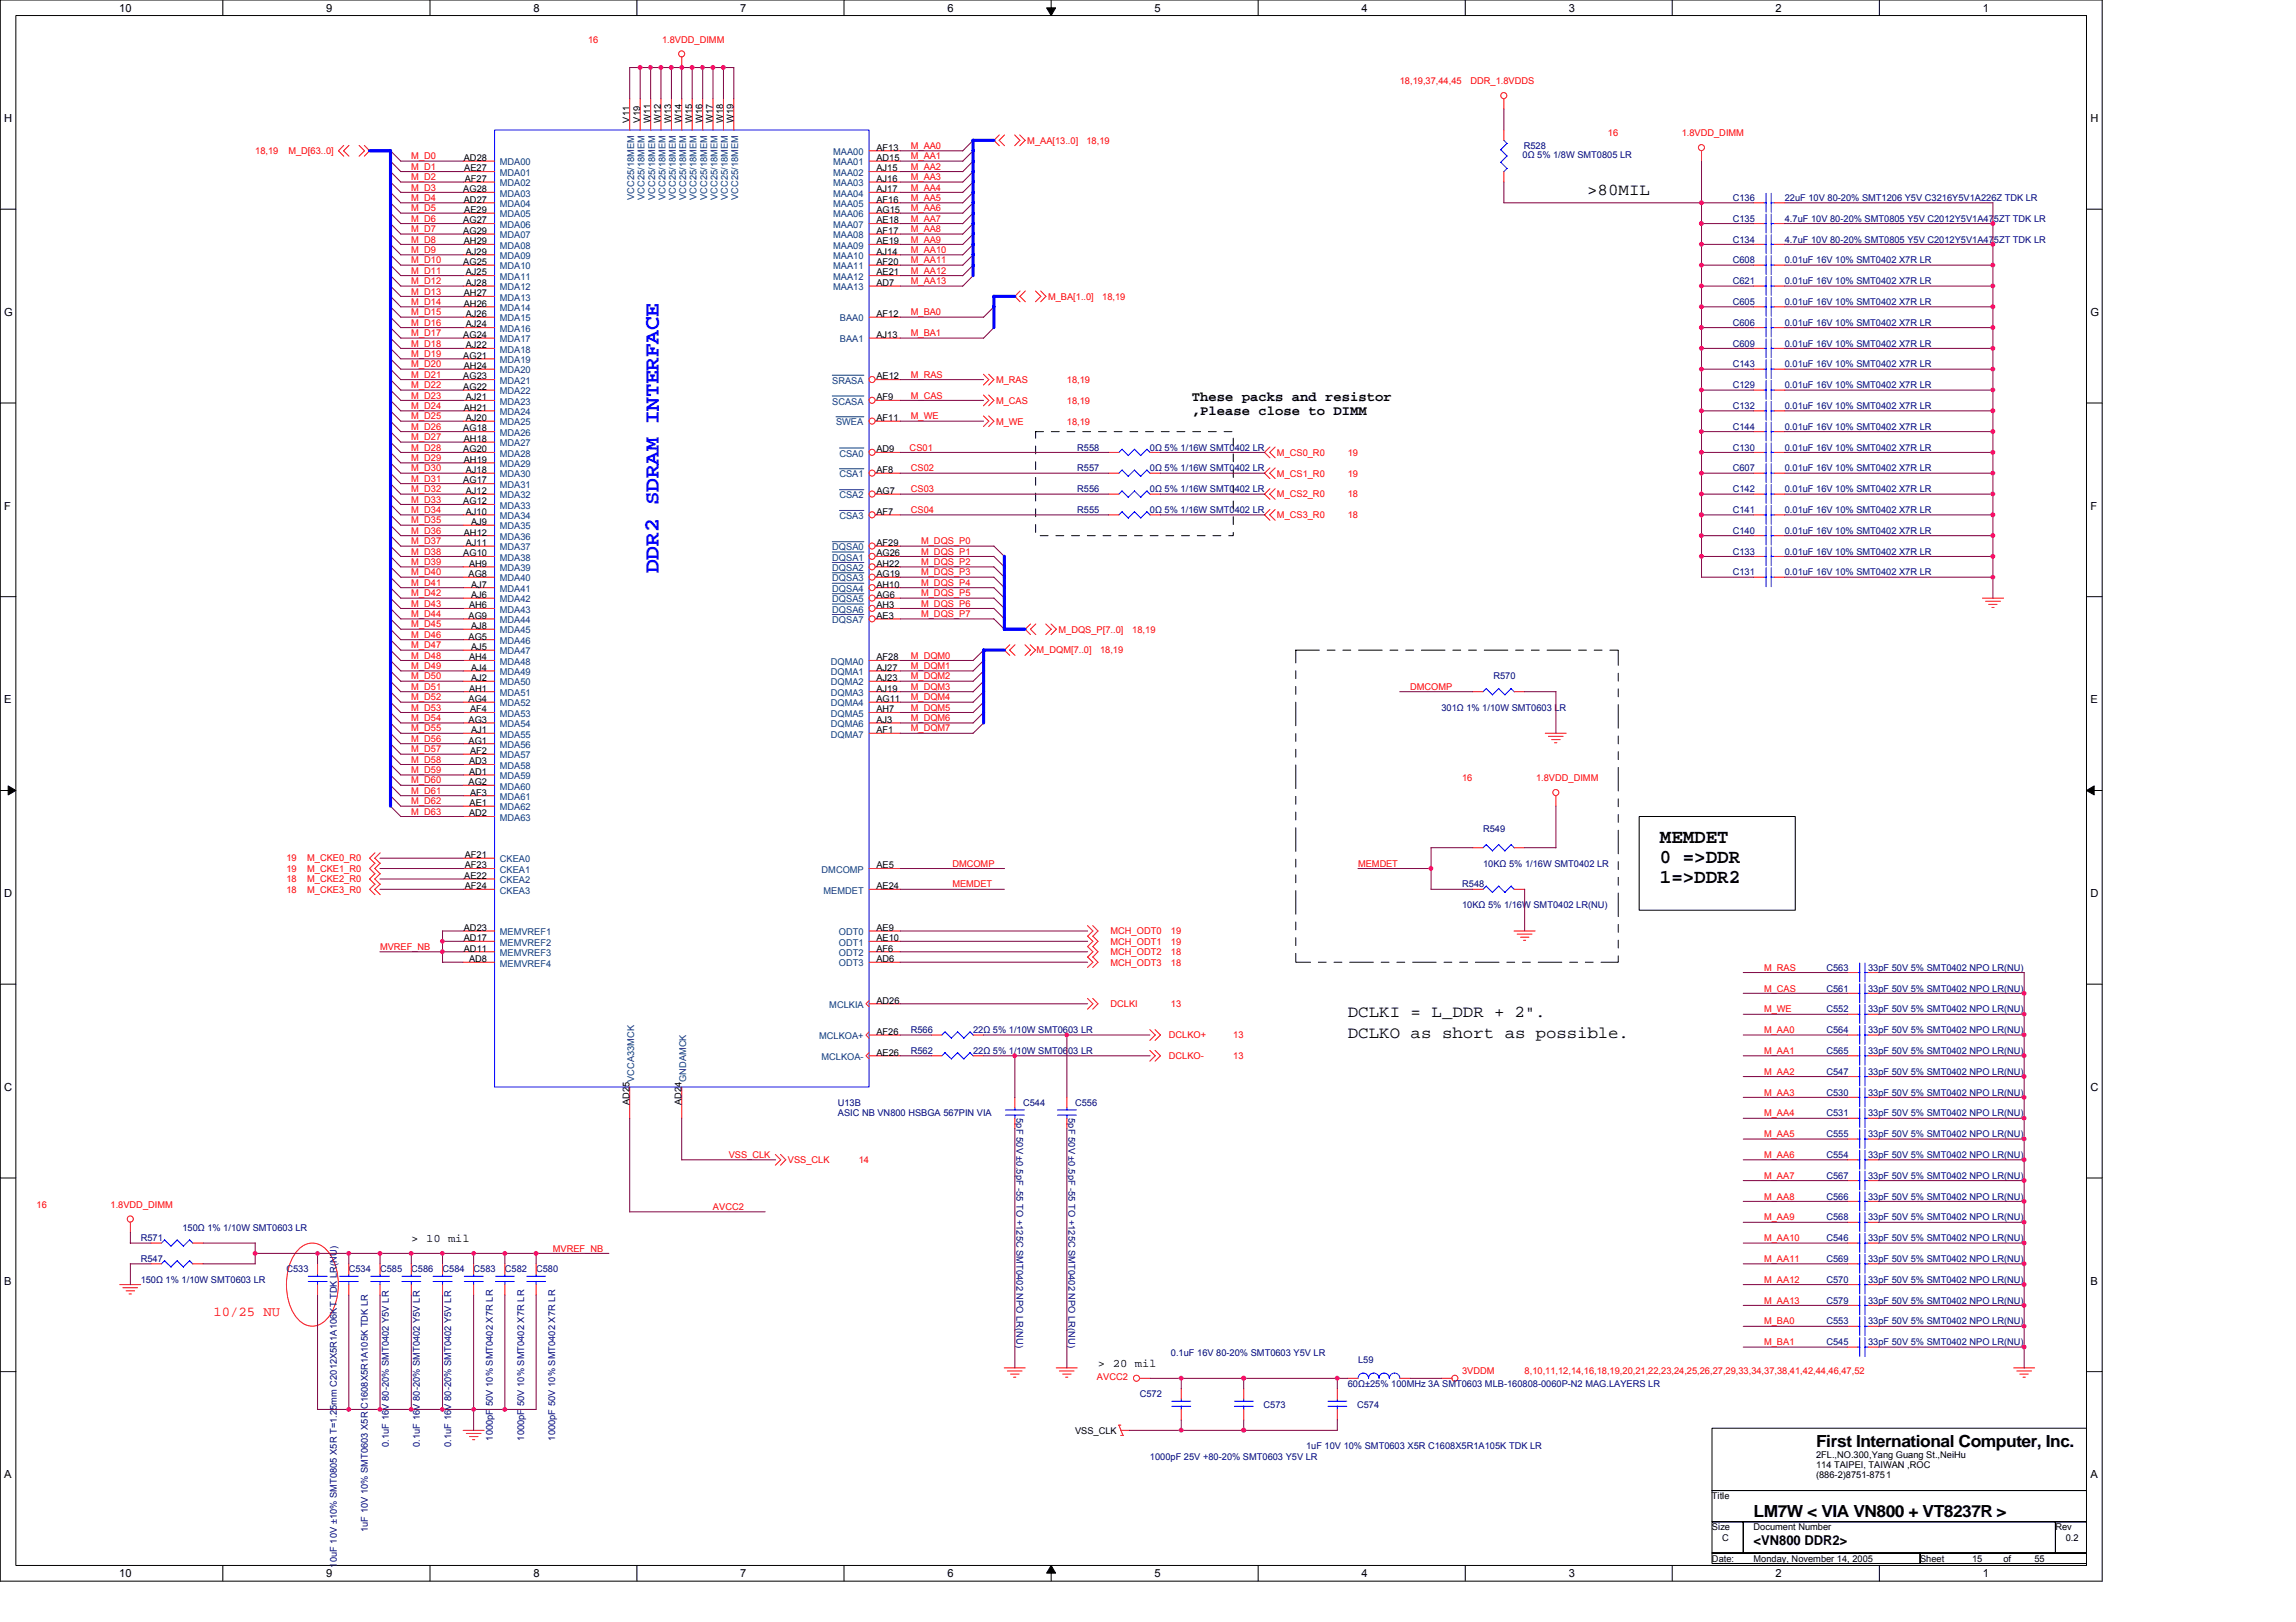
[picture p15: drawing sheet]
<svg xmlns="http://www.w3.org/2000/svg" width="297mm" height="210mm" viewBox="0 0 297 210" stroke-linecap="round" stroke-linejoin="round" font-family="sans-serif">
<defs><g id="words">
<text font-size="2.8" fill="#00f" x="85.2" y="74.2" transform="rotate(-90 85.2 74.2)">DDR2 SDRAM INTERFACE</text>
<g font-size="2.6">
<text x="214.8" y="109.2">MEMDET</text>
<text x="214.8" y="111.7">0 =&gt;DDR</text>
<text x="214.8" y="114.3">1=&gt;DDR2</text>
</g>
<g font-size="2.2">
<text x="205.3" y="25.3">&gt;80MIL</text>
<text x="174.4" y="131.6">DCLKI = L_DDR + 2&quot;.</text>
<text x="174.4" y="134.3">DCLKO as short as possible.</text>
<text x="234.9" y="187.2">First International Computer, Inc.</text>
<text x="226.9" y="196.3">LM7W &lt; VIA VN800 + VT8237R &gt;</text>
</g>
<g font-size="1.8">
<text x="154.2" y="51.9">These packs and resistor</text>
<text x="154.2" y="53.7">,Please close to DIMM</text>
<text x="226.9" y="199.9">&lt;VN800 DDR2&gt;</text>
</g>
<text font-size="1.8" fill="#f00" x="27.6" y="170.3">10/25 NU</text>
<g font-size="1.5">
<text x="53.2" y="160.7">&gt; 10 mil</text>
<text x="142" y="176.8">&gt; 20 mil</text>
</g>
<g font-size="1.4">
<text x="15.4" y="1.5">10</text>
<text x="42.2" y="1.5">9</text>
<text x="69" y="1.5">8</text>
<text x="95.8" y="1.5">7</text>
<text x="122.6" y="1.5">6</text>
<text x="149.4" y="1.5">5</text>
<text x="176.1" y="1.5">4</text>
<text x="202.9" y="1.5">3</text>
<text x="229.7" y="1.5">2</text>
<text x="256.5" y="1.5">1</text>
<text x=".5" y="15.8">H</text>
<text x="270.4" y="15.8">H</text>
<text x=".5" y="40.9">G</text>
<text x="270.4" y="40.9">G</text>
<text x=".5" y="66">F</text>
<text x="270.4" y="66">F</text>
<text x=".5" y="91">E</text>
<text x="270.4" y="91">E</text>
<text x=".5" y="116.1">D</text>
<text x="270.4" y="116.1">D</text>
<text x=".5" y="141.2">C</text>
<text x="270.4" y="141.2">C</text>
<text x=".5" y="166.3">B</text>
<text x="270.4" y="166.3">B</text>
<text x=".5" y="191.3">A</text>
<text x="270.4" y="191.3">A</text>
<text x="15.4" y="204.1">10</text>
<text x="42.2" y="204.1">9</text>
<text x="69" y="204.1">8</text>
<text x="95.8" y="204.1">7</text>
<text x="122.6" y="204.1">6</text>
<text x="149.4" y="204.1">5</text>
<text x="176.1" y="204.1">4</text>
<text x="202.9" y="204.1">3</text>
<text x="229.7" y="204.1">2</text>
<text x="256.5" y="204.1">1</text>
</g>
<g font-size="1.2" fill="#f00">
<text x="76.1" y="5.5">16</text>
<text x="85.7" y="5.5">1.8VDD_DIMM</text>
<text x="181.1" y="10.9">18,19,37,44,45</text>
<text x="190.2" y="10.9">DDR_1.8VDDS</text>
<text x="208" y="17.7">16</text>
<text x="217.6" y="17.7">1.8VDD_DIMM</text>
<text x="33" y="19.9">18,19</text>
<text x="37.3" y="19.9">M_D[63..0]</text>
<text x="53.2" y="21.9">M_D1</text>
<text x="53.2" y="20.6">M_D0</text>
<text x="53.2" y="23.3">M_D2</text>
<text x="117.8" y="20.6">M_AA1</text>
<text x="117.8" y="19.3">M_AA0</text>
<text x="117.8" y="22">M_AA2</text>
<text x="117.8" y="23.3">M_AA3</text>
<text x="132.9" y="18.6">M_AA[13..0]</text>
<text x="140.6" y="18.6">18,19</text>
<text x="53.2" y="27.3">M_D5</text>
<text x="53.2" y="28.7">M_D6</text>
<text x="53.2" y="26">M_D4</text>
<text x="53.2" y="24.7">M_D3</text>
<text x="117.8" y="27.3">M_AA6</text>
<text x="117.8" y="26">M_AA5</text>
<text x="117.8" y="24.7">M_AA4</text>
<text x="117.8" y="28.7">M_AA7</text>
<text x="53.2" y="34.1">M_D10</text>
<text x="53.2" y="35.4">M_D11</text>
<text x="53.2" y="31.4">M_D8</text>
<text x="53.2" y="32.7">M_D9</text>
<text x="53.2" y="30">M_D7</text>
<text x="117.8" y="32.7">M_AA10</text>
<text x="117.8" y="35.4">M_AA12</text>
<text x="117.8" y="30">M_AA8</text>
<text x="117.8" y="34.1">M_AA11</text>
<text x="117.8" y="31.4">M_AA9</text>
<text x="53.2" y="38.1">M_D13</text>
<text x="53.2" y="39.5">M_D14</text>
<text x="53.2" y="36.8">M_D12</text>
<text x="53.2" y="40.8">M_D15</text>
<text x="117.8" y="40.8">M_BA0</text>
<text x="117.8" y="36.8">M_AA13</text>
<text x="135.6" y="38.8">M_BA[1..0]</text>
<text x="142.6" y="38.8">18,19</text>
<text x="53.2" y="44.9">M_D18</text>
<text x="53.2" y="43.5">M_D17</text>
<text x="53.2" y="46.2">M_D19</text>
<text x="53.2" y="42.1">M_D16</text>
<text x="53.2" y="47.5">M_D20</text>
<text x="117.8" y="43.5">M_BA1</text>
<text x="53.2" y="50.2">M_D22</text>
<text x="53.2" y="48.9">M_D21</text>
<text x="53.2" y="52.9">M_D24</text>
<text x="53.2" y="51.6">M_D23</text>
<text x="117.8" y="51.6">M_CAS</text>
<text x="117.8" y="48.9">M_RAS</text>
<text x="128.9" y="52.2">M_CAS</text>
<text x="128.9" y="49.6">M_RAS</text>
<text x="138" y="52.2">18,19</text>
<text x="138" y="49.6">18,19</text>
<text x="53.2" y="55.6">M_D26</text>
<text x="53.2" y="54.3">M_D25</text>
<text x="53.2" y="57">M_D27</text>
<text x="53.2" y="59.6">M_D29</text>
<text x="53.2" y="58.3">M_D28</text>
<text x="117.7" y="58.3">CS01</text>
<text x="117.8" y="54.3">M_WE</text>
<text x="128.9" y="54.9">M_WE</text>
<text x="138" y="54.9">18,19</text>
<text x="165.2" y="59">M_CS0_R0</text>
<text x="174.4" y="59">19</text>
<text x="53.2" y="61">M_D30</text>
<text x="53.2" y="65">M_D33</text>
<text x="53.2" y="62.3">M_D31</text>
<text x="53.2" y="63.7">M_D32</text>
<text x="117.8" y="63.7">CS03</text>
<text x="117.8" y="61">CS02</text>
<text x="165.2" y="61.7">M_CS1_R0</text>
<text x="165.2" y="64.4">M_CS2_R0</text>
<text x="174.4" y="61.7">19</text>
<text x="174.4" y="64.4">18</text>
<text x="53.2" y="66.4">M_D34</text>
<text x="53.2" y="71.8">M_D38</text>
<text x="53.2" y="70.4">M_D37</text>
<text x="53.2" y="69.1">M_D36</text>
<text x="53.2" y="67.7">M_D35</text>
<text x="117.8" y="66.4">CS04</text>
<text x="119.2" y="70.4">M_DQS_P0</text>
<text x="119.2" y="71.8">M_DQS_P1</text>
<text x="165.2" y="67.1">M_CS3_R0</text>
<text x="174.4" y="67.1">18</text>
<text x="53.2" y="75.8">M_D41</text>
<text x="53.2" y="73.1">M_D39</text>
<text x="53.2" y="74.5">M_D40</text>
<text x="53.2" y="77.2">M_D42</text>
<text x="119.2" y="77.2">M_DQS_P5</text>
<text x="119.2" y="75.8">M_DQS_P4</text>
<text x="119.2" y="73.1">M_DQS_P2</text>
<text x="119.2" y="74.5">M_DQS_P3</text>
<text x="53.2" y="82.5">M_D46</text>
<text x="53.2" y="79.8">M_D44</text>
<text x="53.2" y="81.2">M_D45</text>
<text x="53.2" y="83.9">M_D47</text>
<text x="53.2" y="78.5">M_D43</text>
<text x="119.2" y="79.8">M_DQS_P7</text>
<text x="119.2" y="78.5">M_DQS_P6</text>
<text x="136.9" y="81.9">M_DQS_P[7..0]</text>
<text x="146.5" y="81.9">18,19</text>
<text x="53.2" y="87.9">M_D50</text>
<text x="53.2" y="85.2">M_D48</text>
<text x="53.2" y="86.6">M_D49</text>
<text x="53.2" y="89.3">M_D51</text>
<text x="117.8" y="86.6">M_DQM1</text>
<text x="117.8" y="89.3">M_DQM3</text>
<text x="117.8" y="87.9">M_DQM2</text>
<text x="117.8" y="85.2">M_DQM0</text>
<text x="134.1" y="84.6">M_DQM[7..0]</text>
<text x="142.3" y="84.6">18,19</text>
<text x="182.4" y="89.3">DMCOMP</text>
<text x="53.2" y="93.3">M_D54</text>
<text x="53.2" y="92">M_D53</text>
<text x="53.2" y="96">M_D56</text>
<text x="53.2" y="90.6">M_D52</text>
<text x="53.2" y="94.7">M_D55</text>
<text x="117.8" y="93.3">M_DQM6</text>
<text x="117.8" y="90.6">M_DQM4</text>
<text x="117.8" y="92">M_DQM5</text>
<text x="117.8" y="94.7">M_DQM7</text>
<text x="53.2" y="101.4">M_D60</text>
<text x="53.2" y="100">M_D59</text>
<text x="53.2" y="97.3">M_D57</text>
<text x="53.2" y="98.7">M_D58</text>
<text x="189.2" y="101.1">16</text>
<text x="198.7" y="101.1">1.8VDD_DIMM</text>
<text x="53.2" y="104.1">M_D62</text>
<text x="53.2" y="102.7">M_D61</text>
<text x="53.2" y="105.4">M_D63</text>
<text x="37.1" y="112.8">19</text>
<text x="37.1" y="111.5">19</text>
<text x="39.7" y="112.8">M_CKE1_R0</text>
<text x="39.7" y="111.5">M_CKE0_R0</text>
<text x="123.2" y="112.2">DMCOMP</text>
<text x="175.7" y="112.2">MEMDET</text>
<text x="37.1" y="114.2">18</text>
<text x="37.1" y="115.5">18</text>
<text x="39.7" y="114.2">M_CKE2_R0</text>
<text x="39.7" y="115.5">M_CKE3_R0</text>
<text x="123.2" y="114.9">MEMDET</text>
<text x="49.2" y="122.9">MVREF_NB</text>
<text x="143.7" y="120.9">MCH_ODT0</text>
<text x="143.7" y="122.3">MCH_ODT1</text>
<text x="143.7" y="123.6">MCH_ODT2</text>
<text x="143.7" y="124.9">MCH_ODT3</text>
<text x="151.5" y="120.9">19</text>
<text x="151.5" y="122.3">19</text>
<text x="151.5" y="123.6">18</text>
<text x="151.5" y="124.9">18</text>
<text x="228.2" y="125.6">M_RAS</text>
<text x="143.7" y="130.3">DCLKI</text>
<text x="151.5" y="130.3">13</text>
<text x="228.2" y="131">M_WE</text>
<text x="228.2" y="128.3">M_CAS</text>
<text x="151.2" y="137.1">DCLKO-</text>
<text x="151.2" y="134.4">DCLKO+</text>
<text x="159.6" y="137.1">13</text>
<text x="159.6" y="134.4">13</text>
<text x="228.2" y="133.7">M_AA0</text>
<text x="228.2" y="136.4">M_AA1</text>
<text x="228.2" y="139.1">M_AA2</text>
<text x="228.2" y="141.8">M_AA3</text>
<text x="94.3" y="149.8">VSS_CLK</text>
<text x="228.2" y="144.5">M_AA4</text>
<text x="228.2" y="147.2">M_AA5</text>
<text x="228.2" y="149.8">M_AA6</text>
<text x="101.9" y="150.5">VSS_CLK</text>
<text x="111.1" y="150.5">14</text>
<text x="228.2" y="152.5">M_AA7</text>
<text x="228.2" y="155.2">M_AA8</text>
<text x="4.7" y="156.3">16</text>
<text x="14.3" y="156.3">1.8VDD_DIMM</text>
<text x="71.5" y="162">MVREF_NB</text>
<text x="92.2" y="156.6">AVCC2</text>
<text x="228.2" y="157.9">M_AA9</text>
<text x="228.2" y="160.6">M_AA10</text>
<text x="228.2" y="163.3">M_AA11</text>
<text x="228.2" y="166">M_AA12</text>
<text x="228.2" y="168.7">M_AA13</text>
<text x="228.2" y="171.4">M_BA0</text>
<text x="141.9" y="178.6">AVCC2</text>
<text x="189.2" y="177.8">3VDDM</text>
<text x="197.2" y="177.8">8,10,11,12,14,16,18,19,20,21,22,23,24,25,26,27,29,33,34,37,38,41,42,44,46,47,52</text>
<text x="228.2" y="174.1">M_BA1</text>
</g>
<g font-size="1.2">
<text x="81.4" y="15.9" transform="rotate(-90 81.4 15.9)">V11</text>
<text x="82.8" y="15.9" transform="rotate(-90 82.8 15.9)">V19</text>
<text x="84.2" y="15.9" transform="rotate(-90 84.2 15.9)">W11</text>
<text x="85.5" y="15.9" transform="rotate(-90 85.5 15.9)">W12</text>
<text x="86.8" y="15.9" transform="rotate(-90 86.8 15.9)">W13</text>
<text x="88.2" y="15.9" transform="rotate(-90 88.2 15.9)">W14</text>
<text x="89.5" y="15.9" transform="rotate(-90 89.5 15.9)">W15</text>
<text x="90.9" y="15.9" transform="rotate(-90 90.9 15.9)">W16</text>
<text x="92.2" y="15.9" transform="rotate(-90 92.2 15.9)">W17</text>
<text x="93.6" y="15.9" transform="rotate(-90 93.6 15.9)">W18</text>
<text x="94.9" y="15.9" transform="rotate(-90 94.9 15.9)">W19</text>
<text x="60" y="20.8">AD28</text>
<text x="60.1" y="22.2">AE27</text>
<text x="60.1" y="23.5">AF27</text>
<text x="113.4" y="19.5">AF13</text>
<text x="113.4" y="20.8">AD15</text>
<text x="113.4" y="22.2">AJ15</text>
<text x="113.4" y="23.5">AJ16</text>
<text x="59.9" y="24.9">AG28</text>
<text x="59.9" y="28.9">AG27</text>
<text x="60" y="26.2">AD27</text>
<text x="60.1" y="27.6">AE29</text>
<text x="113.4" y="24.9">AJ17</text>
<text x="113.4" y="26.2">AF16</text>
<text x="113.4" y="27.6">AG15</text>
<text x="113.4" y="28.9">AE18</text>
<text x="59.9" y="30.3">AG29</text>
<text x="59.9" y="34.3">AG25</text>
<text x="60" y="31.6">AH29</text>
<text x="60.3" y="33">AJ29</text>
<text x="60.3" y="35.6">AJ25</text>
<text x="113.4" y="30.3">AF17</text>
<text x="113.4" y="31.6">AE19</text>
<text x="113.4" y="33">AJ14</text>
<text x="113.4" y="34.3">AF20</text>
<text x="113.4" y="35.6">AE21</text>
<text x="60" y="38.3">AH27</text>
<text x="60" y="39.7">AH26</text>
<text x="60.3" y="37">AJ28</text>
<text x="60.3" y="41">AJ26</text>
<text x="113.4" y="37">AD7</text>
<text x="113.4" y="41">AF12</text>
<text x="59.9" y="43.7">AG24</text>
<text x="59.9" y="46.4">AG21</text>
<text x="60" y="47.8">AH24</text>
<text x="60.3" y="42.4">AJ24</text>
<text x="60.3" y="45.1">AJ22</text>
<text x="113.4" y="43.7">AJ13</text>
<text x="59.9" y="49.1">AG23</text>
<text x="59.9" y="50.5">AG22</text>
<text x="60" y="53.1">AH21</text>
<text x="60.3" y="51.8">AJ21</text>
<text x="113.4" y="49.1">AE12</text>
<text x="113.4" y="51.8">AF9</text>
<text x="59.9" y="55.8">AG18</text>
<text x="59.9" y="58.5">AG20</text>
<text x="60" y="57.2">AH18</text>
<text x="60" y="59.9">AH19</text>
<text x="60.3" y="54.5">AJ20</text>
<text x="113.4" y="54.5">AF11</text>
<text x="113.4" y="58.5">AD9</text>
<text x="59.9" y="62.6">AG17</text>
<text x="59.9" y="65.3">AG12</text>
<text x="60.3" y="61.2">AJ18</text>
<text x="60.3" y="63.9">AJ12</text>
<text x="113.4" y="61.2">AF8</text>
<text x="113.4" y="63.9">AG7</text>
<text x="59.9" y="72">AG10</text>
<text x="60" y="69.3">AH12</text>
<text x="60.3" y="66.6">AJ10</text>
<text x="60.3" y="70.7">AJ11</text>
<text x="60.9" y="67.9">AJ9</text>
<text x="113.4" y="66.6">AF7</text>
<text x="113.4" y="70.7">AF29</text>
<text x="113.4" y="72">AG26</text>
<text x="60.6" y="74.7">AG8</text>
<text x="60.7" y="73.3">AH9</text>
<text x="60.9" y="76">AJ7</text>
<text x="60.9" y="77.4">AJ6</text>
<text x="113.4" y="73.3">AH22</text>
<text x="113.4" y="74.7">AG19</text>
<text x="113.4" y="76">AH10</text>
<text x="113.4" y="77.4">AG6</text>
<text x="60.6" y="80.1">AG9</text>
<text x="60.6" y="82.8">AG5</text>
<text x="60.7" y="78.7">AH6</text>
<text x="60.9" y="81.4">AJ8</text>
<text x="113.4" y="78.7">AH3</text>
<text x="113.4" y="80.1">AE3</text>
<text x="60.7" y="85.4">AH4</text>
<text x="60.7" y="89.5">AH1</text>
<text x="60.9" y="84.1">AJ5</text>
<text x="60.9" y="86.8">AJ4</text>
<text x="60.9" y="88.1">AJ2</text>
<text x="113.4" y="85.4">AF28</text>
<text x="113.4" y="86.8">AJ27</text>
<text x="113.4" y="88.1">AJ23</text>
<text x="113.4" y="89.5">AJ19</text>
<text x="60.6" y="90.8">AG4</text>
<text x="60.6" y="93.5">AG3</text>
<text x="60.8" y="92.2">AF4</text>
<text x="60.9" y="94.9">AJ1</text>
<text x="113.4" y="90.8">AG11</text>
<text x="113.4" y="92.2">AH7</text>
<text x="113.4" y="93.5">AJ3</text>
<text x="113.4" y="94.9">AF1</text>
<text x="60.6" y="96.2">AG1</text>
<text x="60.6" y="101.6">AG2</text>
<text x="60.7" y="98.9">AD3</text>
<text x="60.7" y="100.3">AD1</text>
<text x="60.8" y="97.6">AF2</text>
<text x="60.7" y="105.6">AD2</text>
<text x="60.7" y="104.3">AE1</text>
<text x="60.8" y="103">AF3</text>
<text x="60.1" y="113.7">AE22</text>
<text x="60.1" y="111">AF21</text>
<text x="60.1" y="112.4">AF23</text>
<text x="113.4" y="112.4">AE5</text>
<text x="60.1" y="115.1">AF24</text>
<text x="113.4" y="115.1">AE24</text>
<text x="60" y="120.5">AD23</text>
<text x="60" y="121.8">AD17</text>
<text x="60" y="123.1">AD11</text>
<text x="60.7" y="124.5">AD8</text>
<text x="113.4" y="120.5">AE9</text>
<text x="113.4" y="121.8">AE10</text>
<text x="113.4" y="123.1">AF6</text>
<text x="113.4" y="124.5">AD6</text>
<text x="113.4" y="129.9">AD26</text>
<text x="113.4" y="133.9">AF26</text>
<text x="113.4" y="136.6">AE26</text>
<text x="81.4" y="143" transform="rotate(-90 81.4 143)">AD25</text>
<text x="88.2" y="143" transform="rotate(-90 88.2 143)">AD24</text>
<text x="139.1" y="185.5">VSS_CLK</text>
<text x="234.9" y="188.6">2FL.,NO.300,Yang Guang St.,NeiHu</text>
<text x="234.9" y="190">114 TAIPEI, TAIWAN ,ROC</text>
<text x="234.9" y="191.3">(886-2)8751-8751</text>
<text x="221.5" y="194">Title</text>
<text x="221.5" y="198">Size</text>
<text x="221.5" y="202.1">Date:</text>
<text x="222.8" y="199.4">C</text>
<text x="226.9" y="198">Document Number</text>
<text x="226.9" y="202.1">Monday, November 14, 2005</text>
<text x="248.4" y="202.1">Sheet</text>
<text x="255.1" y="202.1">15</text>
<text x="259.2" y="202.1">of</text>
<text x="263.2" y="202.1">55</text>
<text x="265.9" y="198">Rev</text>
<text x="267.2" y="199.4">0.2</text>
</g>
<g font-size="1.2" fill="#004080">
<text x="64.7" y="21.4">MDA00</text>
<text x="64.7" y="22.8">MDA01</text>
<text x="107.8" y="20.1">MAA00</text>
<text x="107.8" y="21.4">MAA01</text>
<text x="107.8" y="22.8">MAA02</text>
<text x="64.7" y="24.1">MDA02</text>
<text x="64.7" y="25.4">MDA03</text>
<text x="64.7" y="26.8">MDA04</text>
<text x="64.7" y="28.1">MDA05</text>
<text x="64.7" y="29.5">MDA06</text>
<text x="82" y="25.9" transform="rotate(-90 82 25.9)">VCC25/18MEM</text>
<text x="83.4" y="25.9" transform="rotate(-90 83.4 25.9)">VCC25/18MEM</text>
<text x="84.7" y="25.9" transform="rotate(-90 84.7 25.9)">VCC25/18MEM</text>
<text x="86.1" y="25.9" transform="rotate(-90 86.1 25.9)">VCC25/18MEM</text>
<text x="87.4" y="25.9" transform="rotate(-90 87.4 25.9)">VCC25/18MEM</text>
<text x="88.8" y="25.9" transform="rotate(-90 88.8 25.9)">VCC25/18MEM</text>
<text x="90.1" y="25.9" transform="rotate(-90 90.1 25.9)">VCC25/18MEM</text>
<text x="91.5" y="25.9" transform="rotate(-90 91.5 25.9)">VCC25/18MEM</text>
<text x="92.8" y="25.9" transform="rotate(-90 92.8 25.9)">VCC25/18MEM</text>
<text x="94.2" y="25.9" transform="rotate(-90 94.2 25.9)">VCC25/18MEM</text>
<text x="95.5" y="25.9" transform="rotate(-90 95.5 25.9)">VCC25/18MEM</text>
<text x="107.8" y="24.1">MAA03</text>
<text x="107.8" y="25.4">MAA04</text>
<text x="107.8" y="26.8">MAA05</text>
<text x="107.8" y="28.1">MAA06</text>
<text x="107.8" y="29.5">MAA07</text>
<text x="64.7" y="30.8">MDA07</text>
<text x="64.7" y="32.2">MDA08</text>
<text x="64.7" y="33.5">MDA09</text>
<text x="64.7" y="34.9">MDA10</text>
<text x="107.8" y="30.8">MAA08</text>
<text x="107.8" y="32.2">MAA09</text>
<text x="107.8" y="33.5">MAA10</text>
<text x="107.8" y="34.9">MAA11</text>
<text x="64.7" y="36.2">MDA11</text>
<text x="64.7" y="37.6">MDA12</text>
<text x="64.7" y="38.9">MDA13</text>
<text x="64.7" y="40.3">MDA14</text>
<text x="64.7" y="41.6">MDA15</text>
<text x="107.8" y="36.2">MAA12</text>
<text x="107.8" y="37.6">MAA13</text>
<text x="108.7" y="41.6">BAA0</text>
<text x="64.7" y="42.9">MDA16</text>
<text x="64.7" y="44.3">MDA17</text>
<text x="64.7" y="45.6">MDA18</text>
<text x="64.7" y="47">MDA19</text>
<text x="108.7" y="44.3">BAA1</text>
<text x="64.7" y="48.3">MDA20</text>
<text x="64.7" y="49.7">MDA21</text>
<text x="64.7" y="51">MDA22</text>
<text x="64.7" y="52.4">MDA23</text>
<text x="64.7" y="53.7">MDA24</text>
<text x="107.7" y="52.4">SCASA</text>
<text x="107.7" y="49.7">SRASA</text>
<text x="64.7" y="55.1">MDA25</text>
<text x="64.7" y="56.4">MDA26</text>
<text x="64.7" y="57.8">MDA27</text>
<text x="64.7" y="59.1">MDA28</text>
<text x="108.2" y="55.1">SWEA</text>
<text x="108.6" y="59.1">CSA0</text>
<text x="64.7" y="60.5">MDA29</text>
<text x="64.7" y="61.8">MDA30</text>
<text x="64.7" y="63.1">MDA31</text>
<text x="64.7" y="64.5">MDA32</text>
<text x="64.7" y="65.8">MDA33</text>
<text x="108.6" y="61.8">CSA1</text>
<text x="108.6" y="64.5">CSA2</text>
<text x="64.7" y="67.2">MDA34</text>
<text x="64.7" y="68.5">MDA35</text>
<text x="64.7" y="69.9">MDA36</text>
<text x="64.7" y="71.2">MDA37</text>
<text x="107.7" y="71.2">DQSA0</text>
<text x="108.6" y="67.2">CSA3</text>
<text x="64.7" y="72.6">MDA38</text>
<text x="64.7" y="73.9">MDA39</text>
<text x="64.7" y="75.2">MDA40</text>
<text x="64.7" y="76.6">MDA41</text>
<text x="64.7" y="78">MDA42</text>
<text x="107.7" y="72.6">DQSA1</text>
<text x="107.7" y="73.9">DQSA2</text>
<text x="107.7" y="75.2">DQSA3</text>
<text x="107.7" y="76.6">DQSA4</text>
<text x="107.7" y="78">DQSA5</text>
<text x="64.7" y="79.3">MDA43</text>
<text x="64.7" y="80.6">MDA44</text>
<text x="64.7" y="82">MDA45</text>
<text x="64.7" y="83.3">MDA46</text>
<text x="107.7" y="79.3">DQSA6</text>
<text x="107.7" y="80.6">DQSA7</text>
<text x="64.7" y="84.7">MDA47</text>
<text x="64.7" y="86">MDA48</text>
<text x="64.7" y="87.4">MDA49</text>
<text x="64.7" y="88.7">MDA50</text>
<text x="107.5" y="86">DQMA0</text>
<text x="107.5" y="87.4">DQMA1</text>
<text x="107.5" y="88.7">DQMA2</text>
<text x="64.7" y="90.1">MDA51</text>
<text x="64.7" y="91.4">MDA52</text>
<text x="64.7" y="92.8">MDA53</text>
<text x="64.7" y="94.1">MDA54</text>
<text x="64.7" y="95.4">MDA55</text>
<text x="107.5" y="90.1">DQMA3</text>
<text x="107.5" y="91.4">DQMA4</text>
<text x="107.5" y="92.8">DQMA5</text>
<text x="107.5" y="94.1">DQMA6</text>
<text x="107.5" y="95.4">DQMA7</text>
<text x="64.7" y="96.8">MDA56</text>
<text x="64.7" y="98.2">MDA57</text>
<text x="64.7" y="99.5">MDA58</text>
<text x="64.7" y="100.8">MDA59</text>
<text x="64.7" y="102.2">MDA60</text>
<text x="64.7" y="103.5">MDA61</text>
<text x="64.7" y="104.9">MDA62</text>
<text x="64.7" y="106.2">MDA63</text>
<text x="64.7" y="111.6">CKEA0</text>
<text x="64.7" y="112.9">CKEA1</text>
<text x="106.3" y="112.9">DMCOMP</text>
<text x="64.7" y="114.3">CKEA2</text>
<text x="64.7" y="115.6">CKEA3</text>
<text x="106.5" y="115.6">MEMDET</text>
<text x="64.7" y="121">MEMVREF1</text>
<text x="64.7" y="122.4">MEMVREF2</text>
<text x="64.7" y="123.7">MEMVREF3</text>
<text x="64.7" y="125.1">MEMVREF4</text>
<text x="108.5" y="121">ODT0</text>
<text x="108.5" y="122.4">ODT1</text>
<text x="108.5" y="123.7">ODT2</text>
<text x="108.5" y="125.1">ODT3</text>
<text x="107.3" y="130.5">MCLKIA</text>
<text x="106" y="134.5">MCLKOA+</text>
<text x="106.3" y="137.2">MCLKOA-</text>
<text x="82" y="140" transform="rotate(-90 82 140)">VCCA33MCK</text>
<text x="88.8" y="140" transform="rotate(-90 88.8 140)">GNDAMCK</text>
</g>
<g font-size="1.2" fill="#000080">
<text x="197" y="20.5">0Ω 5% 1/8W SMT0805 LR</text>
<text x="197.1" y="19.3">R528</text>
<text x="224.2" y="26">C136</text>
<text x="224.2" y="28.7">C135</text>
<text x="230.9" y="26">22uF 10V 80-20% SMT1206 Y5V C3216Y5V1A226Z TDK LR</text>
<text x="230.9" y="28.7">4.7uF 10V 80-20% SMT0805 Y5V C2012Y5V1A475ZT TDK LR</text>
<text x="224.2" y="34.1">C608</text>
<text x="224.2" y="31.4">C134</text>
<text x="230.9" y="34.1">0.01uF 16V 10% SMT0402 X7R LR</text>
<text x="230.9" y="31.4">4.7uF 10V 80-20% SMT0805 Y5V C2012Y5V1A475ZT TDK LR</text>
<text x="224.2" y="36.8">C621</text>
<text x="224.2" y="39.5">C605</text>
<text x="230.9" y="36.8">0.01uF 16V 10% SMT0402 X7R LR</text>
<text x="230.9" y="39.5">0.01uF 16V 10% SMT0402 X7R LR</text>
<text x="224.2" y="47.5">C143</text>
<text x="224.2" y="42.1">C606</text>
<text x="224.2" y="44.9">C609</text>
<text x="230.9" y="47.5">0.01uF 16V 10% SMT0402 X7R LR</text>
<text x="230.9" y="42.1">0.01uF 16V 10% SMT0402 X7R LR</text>
<text x="230.9" y="44.9">0.01uF 16V 10% SMT0402 X7R LR</text>
<text x="224.2" y="50.2">C129</text>
<text x="224.2" y="52.9">C132</text>
<text x="230.9" y="50.2">0.01uF 16V 10% SMT0402 X7R LR</text>
<text x="230.9" y="52.9">0.01uF 16V 10% SMT0402 X7R LR</text>
<text x="139.4" y="58.3">R558</text>
<text x="148.8" y="58.3">0Ω 5% 1/16W SMT0402 LR</text>
<text x="224.2" y="55.6">C144</text>
<text x="224.2" y="58.3">C130</text>
<text x="230.9" y="55.6">0.01uF 16V 10% SMT0402 X7R LR</text>
<text x="230.9" y="58.3">0.01uF 16V 10% SMT0402 X7R LR</text>
<text x="139.4" y="61">R557</text>
<text x="139.4" y="63.7">R556</text>
<text x="148.8" y="61">0Ω 5% 1/16W SMT0402 LR</text>
<text x="148.8" y="63.7">0Ω 5% 1/16W SMT0402 LR</text>
<text x="224.2" y="63.7">C142</text>
<text x="224.2" y="61">C607</text>
<text x="230.9" y="63.7">0.01uF 16V 10% SMT0402 X7R LR</text>
<text x="230.9" y="61">0.01uF 16V 10% SMT0402 X7R LR</text>
<text x="139.4" y="66.4">R555</text>
<text x="148.8" y="66.4">0Ω 5% 1/16W SMT0402 LR</text>
<text x="224.2" y="69.1">C140</text>
<text x="224.2" y="71.8">C133</text>
<text x="224.2" y="66.4">C141</text>
<text x="230.9" y="69.1">0.01uF 16V 10% SMT0402 X7R LR</text>
<text x="230.9" y="71.8">0.01uF 16V 10% SMT0402 X7R LR</text>
<text x="230.9" y="66.4">0.01uF 16V 10% SMT0402 X7R LR</text>
<text x="224.2" y="74.5">C131</text>
<text x="230.9" y="74.5">0.01uF 16V 10% SMT0402 X7R LR</text>
<text x="193.2" y="87.9">R570</text>
<text x="186.5" y="92">301Ω 1% 1/10W SMT0603 LR</text>
<text x="191.9" y="107.7">R549</text>
<text x="191.9" y="112.2">10KΩ 5% 1/16W SMT0402 LR</text>
<text x="189.2" y="114.9">R548</text>
<text x="189.2" y="117.5">10KΩ 5% 1/16W SMT0402 LR(NU)</text>
<text x="236.3" y="125.6">C563</text>
<text x="241.7" y="125.6">33pF 50V 5% SMT0402 NPO LR(NU)</text>
<text x="236.3" y="128.3">C561</text>
<text x="236.3" y="131">C552</text>
<text x="241.7" y="128.3">33pF 50V 5% SMT0402 NPO LR(NU)</text>
<text x="241.7" y="131">33pF 50V 5% SMT0402 NPO LR(NU)</text>
<text x="117.8" y="133.7">R566</text>
<text x="117.8" y="136.4">R562</text>
<text x="125.9" y="133.7">22Ω 5% 1/10W SMT0603 LR</text>
<text x="125.9" y="136.4">22Ω 5% 1/10W SMT0603 LR</text>
<text x="236.3" y="136.4">C565</text>
<text x="236.3" y="133.7">C564</text>
<text x="241.7" y="136.4">33pF 50V 5% SMT0402 NPO LR(NU)</text>
<text x="241.7" y="133.7">33pF 50V 5% SMT0402 NPO LR(NU)</text>
<text x="108.4" y="143.1">U13B</text>
<text x="132.4" y="143.1">C544</text>
<text x="139.1" y="143.1">C556</text>
<text x="236.3" y="139.1">C547</text>
<text x="236.3" y="141.8">C530</text>
<text x="241.7" y="139.1">33pF 50V 5% SMT0402 NPO LR(NU)</text>
<text x="241.7" y="141.8">33pF 50V 5% SMT0402 NPO LR(NU)</text>
<text x="108.4" y="144.5">ASIC NB VN800 HSBGA 567PIN VIA</text>
<text x="131.5" y="144.7" transform="rotate(90 131.5 144.7)">5pF 50V ±0.5pF -55 TO +125C SMT0402 NPO LR(NU)</text>
<text x="138.2" y="144.7" transform="rotate(90 138.2 144.7)">5pF 50V ±0.5pF -55 TO +125C SMT0402 NPO LR(NU)</text>
<text x="236.3" y="149.8">C554</text>
<text x="236.3" y="144.5">C531</text>
<text x="236.3" y="147.2">C555</text>
<text x="241.7" y="149.8">33pF 50V 5% SMT0402 NPO LR(NU)</text>
<text x="241.7" y="144.5">33pF 50V 5% SMT0402 NPO LR(NU)</text>
<text x="241.7" y="147.2">33pF 50V 5% SMT0402 NPO LR(NU)</text>
<text x="236.3" y="155.2">C566</text>
<text x="236.3" y="152.5">C567</text>
<text x="241.7" y="155.2">33pF 50V 5% SMT0402 NPO LR(NU)</text>
<text x="241.7" y="152.5">33pF 50V 5% SMT0402 NPO LR(NU)</text>
<text x="18.2" y="160.6">R571</text>
<text x="23.6" y="159.3">150Ω 1% 1/10W SMT0603 LR</text>
<text x="236.3" y="160.6">C546</text>
<text x="236.3" y="157.9">C568</text>
<text x="241.7" y="160.6">33pF 50V 5% SMT0402 NPO LR(NU)</text>
<text x="241.7" y="157.9">33pF 50V 5% SMT0402 NPO LR(NU)</text>
<text x="18.2" y="163.3">R547</text>
<text x="18.2" y="166">150Ω 1% 1/10W SMT0603 LR</text>
<text x="37.1" y="164.7">C533</text>
<text x="45.1" y="164.7">C534</text>
<text x="49.2" y="164.7">C585</text>
<text x="53.2" y="164.7">C586</text>
<text x="57.3" y="164.7">C584</text>
<text x="61.3" y="164.7">C583</text>
<text x="65.3" y="164.7">C582</text>
<text x="69.4" y="164.7">C580</text>
<text x="236.3" y="166">C570</text>
<text x="236.3" y="163.3">C569</text>
<text x="241.7" y="166">33pF 50V 5% SMT0402 NPO LR(NU)</text>
<text x="241.7" y="163.3">33pF 50V 5% SMT0402 NPO LR(NU)</text>
<text x="236.3" y="168.7">C579</text>
<text x="236.3" y="171.4">C553</text>
<text x="241.7" y="168.7">33pF 50V 5% SMT0402 NPO LR(NU)</text>
<text x="241.7" y="171.4">33pF 50V 5% SMT0402 NPO LR(NU)</text>
<text x="151.5" y="175.4">0.1uF 16V 80-20% SMT0603 Y5V LR</text>
<text x="174.4" y="179.5">60Ω±25% 100MHz 3A SMT0603 MLB-160808-0060P-N2 MAG.LAYERS LR</text>
<text x="175.7" y="176.4">L59</text>
<text x="236.3" y="174.1">C545</text>
<text x="241.7" y="174.1">33pF 50V 5% SMT0402 NPO LR(NU)</text>
<text x="147.4" y="180.8">C572</text>
<text x="163.5" y="182.2">C573</text>
<text x="175.6" y="182.2">C574</text>
<text x="50.3" y="187.2" transform="rotate(-90 50.3 187.2)">0.1uF 16V 80-20% SMT0402 Y5V LR</text>
<text x="54.3" y="187.2" transform="rotate(-90 54.3 187.2)">0.1uF 16V 80-20% SMT0402 Y5V LR</text>
<text x="58.4" y="187.2" transform="rotate(-90 58.4 187.2)">0.1uF 16V 80-20% SMT0402 Y5V LR</text>
<text x="63.8" y="186.4" transform="rotate(-90 63.8 186.4)">1000pF 50V 10% SMT0402 X7R LR</text>
<text x="67.8" y="186.4" transform="rotate(-90 67.8 186.4)">1000pF 50V 10% SMT0402 X7R LR</text>
<text x="71.8" y="186.4" transform="rotate(-90 71.8 186.4)">1000pF 50V 10% SMT0402 X7R LR</text>
<text x="148.8" y="188.9">1000pF 25V +80-20% SMT0603 Y5V LR</text>
<text x="169" y="187.5">1uF 10V 10% SMT0603 X5R C1608X5R1A105K TDK LR</text>
<text x="43.6" y="202.9" transform="rotate(-90 43.6 202.9)">10uF 10V ±10% SMT0805 X5R T=1.25mm C2012X5R1A106KT TDK LR(NU)</text>
<text x="47.6" y="198.3" transform="rotate(-90 47.6 198.3)">1uF 10V 10% SMT0603 X5R C1608X5R1A105K TDK LR</text>
</g>
</g></defs>
<path d="M0 0h272v204.6h-272zM2.1 2h267.8v200.6h-267.8z" fill="none" stroke="#000" stroke-width=".13"/>
<g fill="#fff">
<path d="M15.4 .2h1.6v1.6h-1.6z"/>
<path d="M15.4 202.8h1.6v1.6h-1.6z"/>
</g>
<path d="M28.8 0v2M28.8 202.6v2" fill="none" stroke="#000" stroke-width=".13"/>
<g fill="#fff">
<path d="M42.2 .2h.8v1.6h-.8z"/>
<path d="M42.2 202.8h.8v1.6h-.8z"/>
</g>
<path d="M55.6 0v2M55.6 202.6v2" fill="none" stroke="#000" stroke-width=".13"/>
<g fill="#fff">
<path d="M69 .2h.8v1.6h-.8z"/>
<path d="M69 202.8h.8v1.6h-.8z"/>
</g>
<path d="M82.4 0v2M82.4 202.6v2" fill="none" stroke="#000" stroke-width=".13"/>
<g fill="#fff">
<path d="M95.8 .2h.8v1.6h-.8z"/>
<path d="M95.8 202.8h.8v1.6h-.8z"/>
</g>
<path d="M109.2 0v2M109.2 202.6v2" fill="none" stroke="#000" stroke-width=".13"/>
<g fill="#fff">
<path d="M122.6 .2h.8v1.6h-.8z"/>
<path d="M122.6 202.8h.8v1.6h-.8z"/>
</g>
<path d="M136 0v2M136 202.6v2" fill="none" stroke="#000" stroke-width=".13"/>
<path d="M135.4 1h1.2l-.6 1zM136 202.6l.6 1h-1.2z" fill="#000" stroke="#000" stroke-width=".13"/>
<g fill="#fff">
<path d="M149.4 .2h.8v1.6h-.8z"/>
<path d="M149.4 202.8h.8v1.6h-.8z"/>
</g>
<path d="M162.8 0v2M162.8 202.6v2" fill="none" stroke="#000" stroke-width=".13"/>
<g fill="#fff">
<path d="M176.1 .2h.9v1.6h-.9z"/>
<path d="M176.1 202.8h.9v1.6h-.9z"/>
</g>
<path d="M189.6 0v2M189.6 202.6v2" fill="none" stroke="#000" stroke-width=".13"/>
<g fill="#fff">
<path d="M202.9 .2h.8v1.6h-.8z"/>
<path d="M202.9 202.8h.8v1.6h-.8z"/>
</g>
<path d="M216.3 0v2M216.3 202.6v2" fill="none" stroke="#000" stroke-width=".13"/>
<g fill="#fff">
<path d="M229.7 .2h.8v1.6h-.8z"/>
<path d="M229.7 202.8h.8v1.6h-.8z"/>
</g>
<path d="M243.1 0v2M243.1 202.6v2" fill="none" stroke="#000" stroke-width=".13"/>
<g fill="#fff">
<path d="M256.5 .2h.8v1.6h-.8z"/>
<path d="M256.5 202.8h.8v1.6h-.8z"/>
<path d="M.5 14.5h1.1v1.7h-1.1z"/>
<path d="M270.4 14.5h1.1v1.7h-1.1z"/>
<path d="M.5 39.6h1.2v1.6h-1.2z"/>
<path d="M270.4 39.6h1.2v1.6h-1.2z"/>
</g>
<path d="M0 27.1h2M269.9 27.1h2" fill="none" stroke="#000" stroke-width=".13"/>
<g fill="#fff">
<path d="M.5 64.7h.9v1.6h-.9z"/>
<path d="M270.4 64.7h.9v1.6h-.9z"/>
</g>
<path d="M0 52.2h2M269.9 52.2h2" fill="none" stroke="#000" stroke-width=".13"/>
<g fill="#fff">
<path d="M.5 89.7h1v1.7h-1z"/>
<path d="M270.4 89.7h1v1.7h-1z"/>
</g>
<path d="M0 77.2h2M269.9 77.2h2" fill="none" stroke="#000" stroke-width=".13"/>
<g fill="#fff">
<path d="M.5 114.8h1.1v1.6h-1.1z"/>
<path d="M270.4 114.8h1.1v1.6h-1.1z"/>
</g>
<path d="M0 102.3h2M269.9 102.3h2" fill="none" stroke="#000" stroke-width=".13"/>
<path d="M1.1 101.7l.9 .6-.9 .6zM269.9 102.3l1-.6v1.2z" fill="#000" stroke="#000" stroke-width=".13"/>
<g fill="#fff">
<path d="M.5 139.9h1.1v1.6h-1.1z"/>
<path d="M270.4 139.9h1.1v1.6h-1.1z"/>
</g>
<path d="M0 127.4h2M269.9 127.4h2" fill="none" stroke="#000" stroke-width=".13"/>
<g fill="#fff">
<path d="M.5 165h1v1.6h-1z"/>
<path d="M270.4 165h1v1.6h-1z"/>
</g>
<path d="M0 152.4h2M269.9 152.4h2" fill="none" stroke="#000" stroke-width=".13"/>
<g fill="#fff">
<path d="M.5 190h1v1.6h-1z"/>
<path d="M270.4 190h1v1.6h-1z"/>
</g>
<path d="M212.1 105.7h20.2v12.1h-20.2zM0 177.5h2M269.9 177.5h2M221.5 196.9h4v4.1h-4zM221.5 184.8h48.4v8.1h-48.4zM221.5 192.9h48.4v4h-48.4zM225.5 196.9h40.4v4.1h-40.4zM265.9 196.9h4v4.1h-4zM221.5 201h26.9v1.3h-26.9zM248.4 201h21.5v1.3h-21.5z" fill="none" stroke="#000" stroke-width=".13"/>
<path d="M134 55.9h25.6v13.4h-25.6v-13.4" fill="none" stroke="#000" stroke-width=".13" stroke-dasharray="1 1 1 1 1 1 1 1"/>
<path d="M167.6 84.1h41.8v40.4h-41.8v-40.4" fill="none" stroke="#000" stroke-width=".13" stroke-dasharray="3 1 1 1 1 1"/>
<g fill="none" stroke="#f00" stroke-width=".13">
<path d="M44.5 18.8l-.7 .7 .7 .7M45.1 18.8l-.7 .7 .7 .7M46.5 18.8l.7 .7-.7 .7M47.1 18.8l.7 .7-.7 .7M81.5 12.8v4M82.8 12.8v4M84.2 12.8v4M85.5 12.8v4M86.9 12.8v4M88.2 7.4v1.3M88.2 12.8v4M89.6 12.8v4"/>
<path d="M90.9 12.8v4M92.2 12.8v4M93.6 12.8v4M94.9 12.8v4M112.4 19.5h4.1M129.3 17.5l-.7 .7 .7 .7M130 17.5l-.7 .7 .7 .7M131.3 17.5l.6 .7-.6 .7M131.9 17.5l.7 .7-.7 .7M194.6 12.8v1.3M194.6 16.8v1.4M220.1 19.5v1.3"/>
<path d="M59.9 34.3h4.1M59.9 31.6h4.1M59.9 20.8h4.1M59.9 22.2h4.1M59.9 23.6h4.1M59.9 24.9h4.1M59.9 26.2h4.1M59.9 27.6h4.1M59.9 28.9h4.1M59.9 30.3h4.1M59.9 33h4.1M59.9 35.7h4.1"/>
<path d="M59.9 37h4.1M59.9 38.4h4.1M59.9 39.7h4.1M112.4 34.3h4.1M112.4 31.6h4.1M112.4 20.8h4.1M112.4 22.2h4.1M112.4 23.6h4.1M112.4 24.9h4.1M112.4 26.2h4.1M112.4 27.6h4.1M112.4 28.9h4.1"/>
<path d="M112.4 30.3h4.1M112.4 33h4.1M112.4 35.7h4.1M112.4 37h4.1M132 37.7l-.7 .7 .7 .7M132.6 37.7l-.7 .7 .7 .7M134 37.7l.7 .7-.7 .7M134.6 37.7l.7 .7-.7 .7M194.6 22.2v1.4M226.9 34.3h1.3M226.9 31.6h1.3M226.9 26.2h1.3"/>
<path d="M226.9 28.9h1.3M226.9 37h1.3M226.9 39.7h1.3M229.5 34.3h1.4M229.5 31.6h1.4M229.5 26.2h1.4M229.5 28.9h1.4M229.5 37h1.4M229.5 39.7h1.4M59.9 47.8h4.1M59.9 50.5h4.1M59.9 41h4.1"/>
<path d="M59.9 43.8h4.1M59.9 49.1h4.1M59.9 51.8h4.1M59.9 54.5h4.1M59.9 58.5h4.1M59.9 42.4h4.1M59.9 45.1h4.1M59.9 46.4h4.1M59.9 53.2h4.1M59.9 55.9h4.1M59.9 57.2h4.1M59.9 59.9h4.1"/>
<path d="M112.4 41h4.1M112.4 43.8h4.1M113.2 49.1h3.3M113.2 51.8h3.3M113.2 54.5h3.3M113.2 58.5h3.3M127.2 51.1l.7 .7-.7 .7M127.2 48.4l.7 .7-.7 .7M127.2 53.8l.7 .7-.7 .7M127.9 51.1l.7 .7-.7 .7M127.9 48.4l.7 .7-.7 .7M127.9 53.8l.7 .7-.7 .7"/>
<path d="M143.4 58.5h1.4M148.8 58.5h1.3M164.3 57.8l-.7 .7 .7 .7M165 57.8l-.7 .7 .7 .7M226.9 47.8h1.3M226.9 50.5h1.3M226.9 58.5h1.3M226.9 42.4h1.3M226.9 45.1h1.3M226.9 53.2h1.3M226.9 55.9h1.3M229.5 47.8h1.4"/>
<path d="M229.5 50.5h1.4M229.5 58.5h1.4M229.5 42.4h1.4M229.5 45.1h1.4M229.5 53.2h1.4M229.5 55.9h1.4M59.9 77.4h4.1M59.9 74.7h4.1M59.9 61.2h4.1M59.9 63.9h4.1M59.9 66.6h4.1M59.9 70.7h4.1"/>
<path d="M59.9 72h4.1M59.9 73.4h4.1M59.9 76.1h4.1M59.9 78.7h4.1M59.9 62.6h4.1M59.9 65.3h4.1M59.9 68h4.1M59.9 69.3h4.1M113.2 77.4h3.3M113.2 74.7h3.3M113.2 61.2h3.3M113.2 63.9h3.3"/>
<path d="M113.2 66.6h3.3M113.2 70.7h3.3M113.2 72h3.3M113.2 73.4h3.3M113.2 76.1h3.3M113.2 78.7h3.3M143.4 61.2h1.4M143.4 63.9h1.4M143.4 66.6h1.4M148.8 61.2h1.3M148.8 63.9h1.3M148.8 66.6h1.3"/>
<path d="M164.3 60.6l-.7 .6 .7 .7M164.3 65.9l-.7 .7 .7 .7M164.3 63.2l-.7 .7 .7 .7M165 60.6l-.7 .6 .7 .7M165 65.9l-.7 .7 .7 .7M165 63.2l-.7 .7 .7 .7M226.9 74.7h1.3M226.9 61.2h1.3M226.9 63.9h1.3M226.9 66.6h1.3M226.9 72h1.3M226.9 69.3h1.3"/>
<path d="M229.5 74.7h1.4M229.5 61.2h1.4M229.5 63.9h1.4M229.5 66.6h1.4M229.5 72h1.4M229.5 69.3h1.4M256.5 77.4h2.7M256.9 77.8h1.9M257.3 78.2h1.1M257.7 78.6h.3M59.9 94.9h4.1M59.9 80.1h4.1"/>
<path d="M59.9 85.5h4.1M59.9 86.8h4.1M59.9 88.2h4.1M59.9 89.5h4.1M59.9 90.9h4.1M59.9 92.2h4.1M59.9 93.6h4.1M59.9 81.4h4.1M59.9 82.8h4.1M59.9 84.1h4.1M59.9 96.2h4.1M59.9 97.6h4.1"/>
<path d="M59.9 98.9h4.1M112.4 94.9h4.1M112.4 85.5h4.1M112.4 86.8h4.1M112.4 88.2h4.1M112.4 89.5h4.1M112.4 90.9h4.1M112.4 92.2h4.1M112.4 93.6h4.1M113.2 80.1h3.3M130.6 83.4l-.7 .7 .7 .7M131.3 83.4l-.7 .7 .7 .7"/>
<path d="M132.6 83.4l.7 .7-.7 .7M133.3 83.4l.7 .7-.7 .7M133.3 80.8l-.7 .6 .7 .7M134 80.8l-.7 .6 .7 .7M135.3 80.8l.7 .6-.7 .7M136 80.8l.7 .6-.7 .7M190.5 89.5h1.4M195.9 89.5h1.3M199.9 94.9h2.7M200.3 95.3h1.9M200.7 95.7h1.1M201.1 96.1h.3"/>
<path d="M48.5 111.7l-.7 .7 .7 .7M48.5 113.1l-.7 .6 .7 .7M48.5 114.4l-.7 .7 .7 .7M48.5 110.4l-.7 .7 .7 .6M49.2 111.7l-.7 .7 .7 .7M49.2 113.1l-.7 .6 .7 .7M49.2 114.4l-.7 .7 .7 .7M49.2 110.4l-.7 .7 .7 .6M59.9 115.1h4.1M59.9 112.4h4.1M59.9 100.3h4.1M59.9 101.6h4.1"/>
<path d="M59.9 103h4.1M59.9 104.3h4.1M59.9 105.7h4.1M59.9 111.1h4.1M59.9 113.7h4.1M112.4 115.1h4.1M112.4 112.4h4.1M140.7 119.8l.7 .7-.7 .7M141.4 119.8l.6 .7-.6 .7M190.5 115.1h1.4M190.5 109.7h1.4M195.9 115.1h1.3"/>
<path d="M195.9 109.7h1.3M201.3 103v1.3M59.9 120.5h4.1M59.9 121.8h4.1M59.9 123.2h4.1M59.9 124.5h4.1M112.4 129.5l-.4 .4 .4 .4M112.4 133.5l-.4 .4 .4 .4M112.4 136.2l-.4 .4 .4 .4M112.4 120.5h4.1M112.4 121.8h4.1M112.4 123.2h4.1"/>
<path d="M112.4 124.5h4.1M112.4 129.9h4.1M112.4 133.9h4.1M112.4 136.6h4.1M120.5 133.9h1.4M120.5 136.6h1.4M125.9 133.9h1.4M125.9 136.6h1.4M140.7 129.2l.7 .7-.7 .7M140.7 121.1l.7 .7-.7 .7M140.7 122.5l.7 .7-.7 .7M140.7 123.8l.7 .7-.7 .7"/>
<path d="M141.4 129.2l.6 .7-.6 .7M141.4 121.1l.6 .7-.6 .7M141.4 122.5l.6 .7-.6 .7M141.4 123.8l.6 .7-.6 .7M148.8 135.9l.7 .7-.7 .7M148.8 133.2l.7 .7-.7 .7M149.4 135.9l.7 .7-.7 .7M149.4 133.2l.7 .7-.7 .7M195.9 120.5h2.7M196.3 120.9h1.9M196.7 121.3h1.1M197.1 121.7h.3"/>
<path d="M239 125.9h1.3M239 133.9h1.3M239 136.6h1.3M239 128.5h1.3M239 139.3h1.3M239 131.3h1.3M241.7 125.9h1.3M241.7 133.9h1.3M241.7 136.6h1.3M241.7 128.5h1.3M241.7 139.3h1.3M241.7 131.3h1.3"/>
<path d="M16.9 158.2v1.3M81.5 140.7v4M88.2 140.7v4M100.3 149.4l.7 .7-.7 .7M101 149.4l.7 .7-.7 .7M131.3 142v1.4M131.3 144.7v1.3M138 142v1.4M138 144.7v1.3M239 150.1h1.3M239 144.7h1.3M239 147.4h1.3"/>
<path d="M239 158.2h1.3M239 155.5h1.3M239 152.8h1.3M239 142h1.3M241.7 150.1h1.3M241.7 144.7h1.3M241.7 147.4h1.3M241.7 158.2h1.3M241.7 155.5h1.3M241.7 152.8h1.3M241.7 142h1.3M15.5 166.2h2.7"/>
<path d="M15.9 166.6h1.9M16.3 167h1.1M16.7 167.4h.3M19.6 163.6h1.3M19.6 160.9h1.3M24.9 163.6h1.4M24.9 160.9h1.4M38.7 161.6a2.43 2.43 0 0 1 3.9 .5 7.7 7.7 0 0 1 0 8.3 2.48 2.48 0 0 1-4.4 0 7.7 7.7 0 0 1 0-8.3zM41.1 163.6v1.3M41.1 166.2v1.4M45.1 163.6v1.3M45.1 166.2v1.4"/>
<path d="M49.2 163.6v1.3M49.2 166.2v1.4M53.2 163.6v1.3M53.2 166.2v1.4M57.3 163.6v1.3M57.3 166.2v1.4M61.3 163.6v1.3M61.3 166.2v1.4M65.3 163.6v1.3M65.3 166.2v1.4M69.4 163.6v1.3M69.4 166.2v1.4"/>
<path d="M129.9 177h2.7M130.3 177.4h1.9M130.7 177.8h1.1M131.1 178.2h.3M136.6 177h2.8M137.1 177.4h1.9M137.5 177.8h1.1M137.9 178.2h.3M147.4 178.4h1.4M152.8 179.7v1.4M160.9 179.7v1.4M173 179.7v1.4"/>
<path d="M174.4 178.4h1.3M181.1 178.4h1.3M186.5 178.4h1.4M239 166.2h1.3M239 168.9h1.3M239 163.6h1.3M239 171.6h1.3M239 160.9h1.3M239 174.3h1.3M241.7 166.2h1.3M241.7 168.9h1.3M241.7 163.6h1.3"/>
<path d="M241.7 171.6h1.3M241.7 160.9h1.3M241.7 174.3h1.3M260.5 177h2.7M260.9 177.4h1.9M261.3 177.8h1.1M261.7 178.2h.3M59.9 185.1h2.7M60.3 185.5h1.9M60.7 185.9h1.1M61.1 186.3h.3M144.7 184.4h.3"/>
<path d="M144.8 184.4l.2 .7M145 185.8h.3M146.1 185.1h-1.1l.3 .7M152.8 182.4v1.3M160.9 182.4v1.3M173 182.4v1.3"/>
<circle cx="88.2" cy="7" r=".39"/>
<circle cx="194.5" cy="12.4" r=".39"/>
<circle cx="220.1" cy="19.1" r=".39"/>
<circle cx="112.8" cy="51.8" r=".39"/>
<circle cx="112.8" cy="54.5" r=".39"/>
<circle cx="112.8" cy="49.1" r=".39"/>
<circle cx="112.8" cy="58.5" r=".39"/>
<circle cx="112.8" cy="70.7" r=".39"/>
<circle cx="112.8" cy="77.4" r=".39"/>
<circle cx="112.8" cy="78.7" r=".39"/>
<circle cx="112.8" cy="66.6" r=".39"/>
<circle cx="112.8" cy="61.2" r=".39"/>
<circle cx="112.8" cy="76" r=".39"/>
<circle cx="112.8" cy="72" r=".39"/>
<circle cx="112.8" cy="63.9" r=".39"/>
<circle cx="112.8" cy="74.7" r=".39"/>
<circle cx="112.8" cy="73.4" r=".39"/>
<circle cx="112.8" cy="80.1" r=".39"/>
<circle cx="201.3" cy="102.6" r=".39"/>
<circle cx="16.8" cy="157.8" r=".4"/>
<circle cx="147" cy="178.4" r=".39"/>
<circle cx="188.2" cy="178.4" r=".39"/>
</g>
<g fill="none" stroke="#00f" stroke-width=".13">
<path d="M64 16.8h48.4v123.9h-48.4zM194.2 19.4l.8 .8M194.6 18.2l.4 .4M195 18.6l-.9 .8M194.2 21l.8 .8M195 20.2l-.9 .8M195 21.8l-.5 .4M228.2 34.3h.3M228.2 31.6h.3M228.2 26.2h.3M228.2 37h.3M228.2 28.9h.3"/>
<path d="M228.2 39.7h.3M228.5 25v2.5M228.5 27.7v2.4M228.5 30.4v2.4M228.5 33.1v2.4M228.5 35.8v2.4M228.5 38.5v2.4M229.1 34.3h.4M229.1 31.6h.4M229.1 26.2h.4M229.1 37h.4M229.1 28.9h.4"/>
<path d="M229.1 39.7h.4M229.1 25v2.5M229.1 27.7v2.4M229.1 30.4v2.4M229.1 33.1v2.4M229.1 35.8v2.4M229.1 38.5v2.4M145.2 58.1l.8 .9M145.2 58.1l-.4 .4M146.8 58.1l-.8 .8M148.4 58.1l.4 .5M148.4 58.1l-.8 .9-.8-.9"/>
<path d="M228.2 47.8h.3M228.2 50.5h.3M228.2 42.4h.3M228.2 55.9h.3M228.2 58.5h.3M228.2 45.1h.3M228.2 53.2h.3M228.5 41.2v2.4M228.5 43.9v2.4M228.5 46.5v2.5M228.5 49.2v2.5M228.5 51.9v2.5"/>
<path d="M228.5 54.6v2.5M228.5 57.3v2.5M229.1 47.8h.4M229.1 50.5h.4M229.1 42.4h.4M229.1 55.9h.4M229.1 58.5h.4M229.1 45.1h.4M229.1 53.2h.4M229.1 41.2v2.4M229.1 43.9v2.4M229.1 46.5v2.5"/>
<path d="M229.1 49.2v2.5M229.1 51.9v2.5M229.1 54.6v2.5M229.1 57.3v2.5M145.2 60.8l.8 .9M145.2 66.2l.8 .9M145.2 63.5l.8 .9M145.2 60.8l-.4 .4M145.2 66.2l-.4 .4M145.2 63.5l-.4 .4M146.8 60.8l-.8 .8M146.8 66.2l-.8 .8"/>
<path d="M146.8 63.5l-.8 .8M148.4 60.8l.4 .5M148.4 66.2l.4 .5M148.4 63.5l.4 .5M148.4 60.8l-.8 .9-.8-.9M148.4 66.2l-.8 .9-.8-.9M148.4 63.5l-.8 .9-.8-.9M228.2 74.7h.3M228.2 63.9h.3M228.2 69.3h.3M228.2 72h.3M228.2 61.2h.3"/>
<path d="M228.2 66.6h.3M228.5 60v2.5M228.5 62.7v2.5M228.5 65.4v2.4M228.5 68.1v2.4M228.5 70.8v2.4M228.5 73.5v2.4M229.1 74.7h.4M229.1 63.9h.4M229.1 69.3h.4M229.1 72h.4M229.1 61.2h.4"/>
<path d="M229.1 66.6h.4M229.1 60v2.5M229.1 62.7v2.5M229.1 65.4v2.4M229.1 68.1v2.4M229.1 70.8v2.4M229.1 73.5v2.4M192.3 89.1l.8 .8M192.3 89.1l-.4 .4M193.1 89.9l.8-.8 .8 .8M195.5 89.1l.4 .4M195.5 89.1l-.8 .8"/>
<path d="M192.3 109.3l.8 .8M192.3 114.7l-.4 .4M192.3 109.3l-.4 .4M193.9 114.7l.8 .8M193.9 109.3l.8 .8M193.9 114.7l-.8 .8-.8-.8M193.9 109.3l-.8 .8M195.5 114.7l.4 .4M195.5 109.3l.4 .4M195.5 114.7l-.8 .8M195.5 109.3l-.8 .8M122.3 133.5l.8 .9"/>
<path d="M122.3 136.2l.8 .9M122.3 133.5l-.4 .4M122.3 136.2l-.4 .4M123.9 133.5l.8 .9M123.9 136.2l.8 .9M123.9 133.5l-.8 .8M123.9 136.2l-.8 .8M125.5 133.5l.4 .5M125.5 136.2l.4 .5M125.5 133.5l-.8 .8M125.5 136.2l-.8 .8M240.3 125.9h.3"/>
<path d="M240.3 128.5h.3M240.3 139.3h.3M240.3 136.6h.3M240.3 131.3h.3M240.3 133.9h.3M240.6 124.6v2.5M240.6 127.3v2.5M240.6 130v2.5M240.6 132.7v2.4M240.6 135.4v2.4M240.6 138.1v2.4M241.3 125.9h.4"/>
<path d="M241.3 128.5h.4M241.3 139.3h.4M241.3 136.6h.4M241.3 131.3h.4M241.3 133.9h.4M241.3 124.6v2.5M241.3 127.3v2.5M241.3 130v2.5M241.3 132.7v2.4M241.3 135.4v2.4M241.3 138.1v2.4M130.1 144.3h2.4"/>
<path d="M130.1 143.6h2.4M131.3 143.4v.3M131.3 144.3v.4M136.8 144.3h2.5M136.8 143.6h2.5M138 143.4v.3M138 144.3v.4M240.3 150.1h.3M240.3 144.7h.3M240.3 147.4h.3M240.3 158.2h.3M240.3 155.5h.3"/>
<path d="M240.3 152.8h.3M240.3 142h.3M240.6 140.8v2.4M240.6 143.5v2.4M240.6 146.2v2.4M240.6 148.9v2.4M240.6 151.6v2.4M240.6 154.2v2.5M240.6 156.9v2.5M240.6 159.6v2.5M241.3 150.1h.4M241.3 144.7h.4"/>
<path d="M241.3 147.4h.4M241.3 158.2h.4M241.3 155.5h.4M241.3 152.8h.4M241.3 142h.4M241.3 140.8v2.4M241.3 143.5v2.4M241.3 146.2v2.4M241.3 148.9v2.4M241.3 151.6v2.4M241.3 154.2v2.5M241.3 156.9v2.5"/>
<path d="M241.3 159.6v2.5M21.3 163.2l.8 .8M21.3 160.5l.8 .8M21.3 163.1l-.4 .5M21.3 160.4l-.4 .5M22.1 164l.8-.9 .8 .9M22.1 161.3l.8-.9 .8 .9M24.5 163.2l.5 .4M24.5 160.5l.5 .4M24.6 163.1l-.9 .9M24.6 160.4l-.9 .9M39.9 165.8h2.4"/>
<path d="M39.9 165.2h2.4M41.1 164.9v.3M41.1 165.8v.4M43.9 165.8h2.5M43.9 165.2h2.5M45.1 164.9v.3M45.1 165.8v.4M48 165.8h2.4M48 165.2h2.4M49.2 164.9v.3M49.2 165.8v.4M52 165.8h2.4"/>
<path d="M52 165.2h2.4M53.2 164.9v.3M53.2 165.8v.4M56 165.8h2.5M56 165.2h2.5M57.3 164.9v.3M57.3 165.8v.4M60.1 165.8h2.4M60.1 165.2h2.4M61.3 164.9v.3M61.3 165.8v.4M64.1 165.8h2.4"/>
<path d="M64.1 165.2h2.4M65.3 164.9v.3M65.3 165.8v.4M68.2 165.8h2.4M68.2 165.2h2.4M69.4 164.9v.3M69.4 165.8v.4M175.7 178.4a.68 .68 0 0 1 .7-.7 .68 .68 0 0 1 .7 .7 .68 .68 0 0 1 .6-.7 .68 .68 0 0 1 .7 .7 .67 .67 0 0 1 .7-.7 .67 .67 0 0 1 .6 .7 .68 .68 0 0 1 .7-.7 .68 .68 0 0 1 .7 .7M240.3 168.9h.3M240.3 166.2h.3M240.3 171.6h.3M240.3 163.6h.3"/>
<path d="M240.3 160.9h.3M240.3 174.3h.3M240.6 162.3v2.5M240.6 165v2.4M240.6 167.7v2.5M240.6 170.4v2.4M240.6 173.1v2.4M241.3 168.9h.4M241.3 166.2h.4M241.3 171.6h.4M241.3 163.6h.4M241.3 160.9h.4"/>
<path d="M241.3 174.3h.4M241.3 162.3v2.5M241.3 165v2.4M241.3 167.7v2.5M241.3 170.4v2.4M241.3 173.1v2.4M151.6 182h2.4M151.6 181.3h2.4M152.8 181.1v.3M152.8 182v.4M159.7 182h2.4M159.7 181.3h2.4"/>
<path d="M160.9 181.1v.3M160.9 182v.4M171.8 182h2.4M171.8 181.3h2.4M173 181.1v.3M173 182v.4"/>
</g>
<g fill="none" stroke="#004080" stroke-width=".13">
<path d="M107.7 48.6h4.1M107.7 51.2h4.1M108.2 53.9h3.6M108.6 58h3.2M107.7 70.1h4.1M107.7 71.4h4.1M107.7 72.8h4.1M107.7 74.1h4.1M107.7 75.5h4.1M107.7 76.8h4.1M107.7 78.2h4.1M107.7 79.5h4.1"/>
<path d="M108.6 60.7h3.2M108.6 63.4h3.2M108.6 66.1h3.2"/>
</g>
<g fill="none" stroke="#800040" stroke-width=".13">
<path d="M50.5 19.5l1.4 1.3h8M82.8 8.7v4.1M84.2 8.7v4.1M85.5 8.7v4.1M86.9 8.7v4.1M88.2 8.7v4.1M89.6 8.7v4.1M90.9 8.7v4.1M92.2 8.7v4.1M93.6 8.7v4.1M94.9 8.7v4.1M95 8.7h-13.5v4.1"/>
<path d="M116.5 19.5h8.1M125.9 19.5l-1.4 1.4-8-.1M125.9 18.2l-1.4 1.3M194.6 14.1v2.7M50.5 24.9l1.4 1.3h8M50.5 27.6l1.4 1.3h8M50.5 30.3l1.4 1.3h8M50.5 33l1.4 1.3h8M50.5 35.6l1.4 1.4h8M50.5 38.3l1.4 1.4h8M50.5 23.5l1.4 1.4h8M50.5 26.2l1.4 1.4h8"/>
<path d="M50.5 28.9l1.4 1.4h8M50.5 31.6l1.4 1.4h8M50.5 34.3l1.4 1.4h8M50.5 37l1.4 1.4h8M50.5 39.7l1.4 1.3h8M50.5 20.8l1.4 1.4h8M50.5 22.2l1.4 1.4h8M116.5 34.3h8.1M116.5 23.6h8.1M125.9 27.6l-1.4 1.4-8-.1M125.9 23.6l-1.4 1.3h-8M125.9 28.9l-1.4 1.4h-8"/>
<path d="M125.9 34.3l-1.4 1.4h-8M125.9 35.7l-1.4 1.3h-8M125.9 20.8l-1.4 1.4h-8M125.9 24.9l-1.4 1.4-8-.1M125.9 33l-1.4 1.3M125.9 26.2l-1.4 1.4h-8M125.9 31.6l-1.4 1.4h-8M125.9 30.3l-1.4 1.3h-8M125.9 22.2l-1.4 1.4M128.6 39.7l-1.4 1.4M194.5 26.2h32.4M194.6 23.5v2.7"/>
<path d="M220.1 39.7h6.8M220.1 37h6.8M220.1 28.9h6.8M220.1 34.3h6.8M220.1 31.6h6.8M220.1 20.8v53.9M230.9 26.2h26.9M230.9 39.7h26.9M230.9 37h26.9M230.9 28.9h26.9M230.9 34.3h26.9M230.9 31.6h26.9"/>
<path d="M257.8 26.2v51.2M50.5 58.5l1.4 1.4h8M50.5 43.7l1.4 1.4h8M50.5 46.4l1.4 1.4h8M50.5 49.1l1.4 1.4h8M50.5 51.8l1.4 1.4h8M50.5 41l1.4 1.4h8M50.5 54.5l1.4 1.4h8M50.5 57.2l1.4 1.3h8M50.5 59.9l1.4 1.3h8M50.5 42.4l1.4 1.4h8M50.5 45.1l1.4 1.3h8"/>
<path d="M50.5 47.8l1.4 1.3h8M50.5 50.5l1.4 1.3h8M50.5 53.1l1.4 1.4h8M50.5 55.8l1.4 1.4h8M116.5 51.8h10.8M116.5 54.5h10.8M116.5 49.1h10.8M116.5 41h10.8M116.5 58.5h26.9M128.6 42.4l-1.4 1.4h-10.7M150.1 58.5h13.5M220.1 47.8h6.8"/>
<path d="M220.1 55.9h6.8M220.1 58.5h6.8M220.1 50.5h6.8M220.1 45.1h6.8M220.1 42.4h6.8M220.1 53.2h6.8M230.9 47.8h26.9M230.9 55.9h26.9M230.9 58.5h26.9M230.9 50.5h26.9M230.9 45.1h26.9M230.9 42.4h26.9"/>
<path d="M230.9 53.2h26.9M50.5 72l1.4 1.4h8M50.5 61.2l1.4 1.4h8M50.5 74.7l1.4 1.4h8M50.5 77.4l1.4 1.3h8M50.5 63.9l1.4 1.4h8M50.5 66.6l1.4 1.4h8M50.5 70.7l1.4 1.3h8M50.5 73.3l1.4 1.4h8M50.5 76l1.4 1.4h8M50.5 62.6l1.4 1.3h8M50.5 78.7l1.4 1.4h8"/>
<path d="M50.5 65.3l1.4 1.3h8M50.5 67.9l1.4 1.4h8M50.5 69.3l1.4 1.4h8M116.5 74.7h12.1M116.5 61.2h26.9M116.5 63.9h26.9M116.5 72h12.1M116.5 76.1h12.1M116.5 70.7h12.1M116.5 73.4h12.1M116.5 77.4h12.1M116.5 78.7h12.1"/>
<path d="M116.5 66.6h26.9M128.6 76l1.3 1.4M128.6 72l1.3 1.4M128.6 77.4l1.3 1.3M128.6 70.7l1.3 1.3M128.6 74.7l1.3 1.4M128.6 78.7l1.3 1.4M128.6 73.3l1.3 1.4M150.1 66.6h13.5M150.1 61.2h13.5M150.1 63.9h13.5M220.1 74.7h6.8"/>
<path d="M220.1 66.6h6.8M220.1 61.2h6.8M220.1 63.9h6.8M220.1 72h6.8M220.1 69.3h6.8M230.9 74.7h26.9M230.9 66.6h26.9M230.9 61.2h26.9M230.9 63.9h26.9M230.9 72h26.9M230.9 69.3h26.9M50.5 94.9l1.4 1.3h8"/>
<path d="M50.5 80.1l1.4 1.3h8M50.5 82.8l1.4 1.3h8M50.5 96.2l1.4 1.4h8M50.5 85.4l1.4 1.4h8M50.5 88.1l1.4 1.4h8M50.5 98.9l1.4 1.4h8M50.5 90.8l1.4 1.4h8M50.5 93.5l1.4 1.4h8M50.5 81.4l1.4 1.4h8M50.5 84.1l1.4 1.4h8M50.5 97.6l1.4 1.3h8M50.5 86.8l1.4 1.4h8"/>
<path d="M50.5 89.5l1.4 1.4h8M50.5 92.2l1.4 1.4h8M116.5 89.5h9.4M116.5 80.1h12.1M116.5 86.8h9.4M116.5 93.6h9.4M116.5 88.2h9.4M116.5 90.9h9.4M116.5 85.5h9.4M116.5 92.2h9.4M116.5 94.9h9.4M127.3 85.5l-1.4 1.3"/>
<path d="M127.3 90.9l-1.4 1.3M127.3 86.8l-1.4 1.4M127.3 89.5l-1.4 1.4M127.3 93.6l-1.4 1.3M127.3 88.2l-1.4 1.3M127.3 84.1l-1.4 1.4M127.3 92.2l-1.4 1.4M128.6 80.1l1.3 1.3M181.1 89.5h9.4M197.2 89.5h4.1M201.3 89.5v5.4M49.1 115.1h10.8"/>
<path d="M49.1 112.4h10.8M49.1 113.7h10.8M49.1 111.1h10.8M50.5 101.6l1.4 1.4h8M50.5 104.3l1.4 1.4h8M50.5 100.3l1.4 1.3h8M50.5 103l1.4 1.3h8M116.5 115.1h13.4M116.5 112.4h13.5M175.7 112.4h9.4M185.1 109.7h5.4M185.1 109.7v5.4h5.4"/>
<path d="M197.2 115.1v5.4M197.2 109.7h4.1M201.3 104.3v5.4M49.1 123.2h10.8M57.2 120.5h2.7M57.2 121.8h2.7M57.3 120.5v4h2.6M116.5 133.9h4M116.5 136.6h4M116.5 123.2h24.2M116.5 120.5h24.2M116.5 124.5h24.2"/>
<path d="M116.5 129.9h24.2M116.5 121.8h24.2M127.2 133.9h21.6M127.3 136.6h21.5M131.3 136.6v5.4M138 133.9v8.1M225.5 131.3h13.5M225.5 125.9h13.5M225.5 128.5h13.5M225.5 133.9h13.5M225.5 136.6h13.5M225.5 139.3h13.5"/>
<path d="M243 131.3h18.9M243 125.9h18.9v51.1M243 128.5h18.9M243 133.9h18.9M243 136.6h18.9M243 139.3h18.9M16.9 159.5v1.4h2.7M81.5 144.7v12.1h17.5M88.2 144.7v5.4h12.1M131.3 146v31M138 146v31M225.5 144.7h13.5"/>
<path d="M225.5 142h13.5M225.5 147.4h13.5M225.5 150.1h13.5M225.5 152.8h13.5M225.5 155.5h13.5M225.5 158.2h13.5M243 144.7h18.9M243 142h18.9M243 147.4h18.9M243 150.1h18.9M243 152.8h18.9M243 155.5h18.9"/>
<path d="M243 158.2h18.9M16.8 163.6h2.8M16.9 163.5v2.7M26.3 160.9h6.7M33 162.2h45.8M33 160.8v2.8h-6.7M41.1 162.2v1.4M41.1 167.6v14.8h28.3v-14.8M45.1 162.2v1.4M45.1 167.6v14.8M49.2 162.2v1.4M49.2 167.6v14.8"/>
<path d="M53.2 162.2v1.4M53.2 167.6v14.8M57.3 162.2v1.4M57.3 167.6v14.8M61.3 162.2v1.4M61.3 167.6v17.5M65.3 162.2v1.4M65.3 167.6v14.8M69.4 162.2v1.4M148.8 178.4h25.6M152.8 178.4v1.3M160.9 178.4v1.3"/>
<path d="M173 178.4v1.3M182.4 178.4h4.1M225.5 160.9h13.5M225.5 171.6h13.5M225.5 163.6h13.5M225.5 166.2h13.5M225.5 168.9h13.5M225.5 174.3h13.5M243 160.9h18.9M243 171.6h18.9M243 163.6h18.9M243 166.2h18.9"/>
<path d="M243 168.9h18.9M243 174.3h18.9M152.8 183.7v1.4M160.9 183.7v1.4M173 183.7v1.4h-26.9"/>
</g>
<path d="M47.8 19.5h2.7v84.8M125.9 18.2h2.7M125.9 18.1v17.6M128.6 38.4h2.7M128.6 38.3v4.1M129.9 72v9.4M129.9 81.4h2.7M129.9 84.1h-2.6v9.5" fill="none" stroke="#00f" stroke-width=".4"/>
<g fill="#f0f" stroke="#f0f" stroke-width=".13">
<circle cx="61.3" cy="182.4" r=".25"/>
<circle cx="261.9" cy="171.6" r=".26"/>
<circle cx="65.3" cy="162.2" r=".26"/>
<circle cx="220.1" cy="26.2" r=".27"/>
<circle cx="257.8" cy="47.8" r=".26"/>
<circle cx="257.8" cy="66.6" r=".27"/>
<circle cx="261.9" cy="163.5" r=".27"/>
<circle cx="45.1" cy="182.4" r=".26"/>
<circle cx="257.8" cy="50.5" r=".26"/>
<circle cx="257.8" cy="37" r=".26"/>
<circle cx="257.8" cy="28.9" r=".27"/>
<circle cx="261.9" cy="147.4" r=".27"/>
<circle cx="257.8" cy="61.2" r=".26"/>
<circle cx="138" cy="133.9" r=".26"/>
<circle cx="131.3" cy="136.6" r=".26"/>
<circle cx="160.9" cy="185.1" r=".26"/>
<circle cx="173" cy="178.4" r=".26"/>
<circle cx="160.9" cy="178.4" r=".26"/>
<circle cx="69.4" cy="162.2" r=".26"/>
<circle cx="61.3" cy="162.2" r=".25"/>
<circle cx="57.2" cy="121.8" r=".25"/>
<circle cx="82.8" cy="8.7" r=".27"/>
<circle cx="57.2" cy="162.2" r=".25"/>
<circle cx="152.8" cy="178.4" r=".26"/>
<circle cx="57.2" cy="123.2" r=".26"/>
<circle cx="220.1" cy="47.8" r=".26"/>
<circle cx="45.1" cy="162.2" r=".26"/>
<circle cx="33" cy="162.2" r=".26"/>
<circle cx="220.1" cy="66.6" r=".27"/>
<circle cx="41.1" cy="162.2" r=".25"/>
<circle cx="85.5" cy="8.7" r=".27"/>
<circle cx="88.2" cy="8.7" r=".26"/>
<circle cx="152.8" cy="185.1" r=".26"/>
<circle cx="185.1" cy="112.4" r=".26"/>
<circle cx="53.2" cy="162.2" r=".26"/>
<circle cx="49.2" cy="162.2" r=".26"/>
<circle cx="257.8" cy="69.3" r=".27"/>
<circle cx="49.2" cy="182.4" r=".26"/>
<circle cx="261.9" cy="142" r=".26"/>
<circle cx="257.8" cy="31.6" r=".27"/>
<circle cx="65.3" cy="182.4" r=".26"/>
<circle cx="261.9" cy="136.6" r=".27"/>
<circle cx="257.8" cy="45.1" r=".27"/>
<circle cx="261.9" cy="166.2" r=".27"/>
<circle cx="53.2" cy="182.4" r=".26"/>
<circle cx="257.8" cy="58.5" r=".27"/>
<circle cx="261.9" cy="128.6" r=".26"/>
<circle cx="257.8" cy="39.7" r=".27"/>
<circle cx="257.8" cy="63.9" r=".26"/>
<circle cx="257.8" cy="53.2" r=".27"/>
<circle cx="261.9" cy="144.7" r=".26"/>
<circle cx="261.9" cy="155.5" r=".26"/>
<circle cx="57.2" cy="182.4" r=".25"/>
<circle cx="257.8" cy="72" r=".27"/>
<circle cx="261.9" cy="152.8" r=".27"/>
<circle cx="257.8" cy="34.3" r=".26"/>
<circle cx="257.8" cy="55.8" r=".27"/>
<circle cx="261.9" cy="174.3" r=".27"/>
<circle cx="257.8" cy="74.7" r=".26"/>
<circle cx="261.9" cy="168.9" r=".26"/>
<circle cx="257.8" cy="42.4" r=".27"/>
<circle cx="220.1" cy="63.9" r=".26"/>
<circle cx="220.1" cy="34.3" r=".26"/>
<circle cx="220.1" cy="50.5" r=".26"/>
<circle cx="220.1" cy="58.5" r=".27"/>
<circle cx="220.1" cy="72" r=".27"/>
<circle cx="92.2" cy="8.7" r=".27"/>
<circle cx="220.1" cy="45.1" r=".27"/>
<circle cx="220.1" cy="55.8" r=".27"/>
<circle cx="220.1" cy="61.2" r=".26"/>
<circle cx="220.1" cy="39.7" r=".27"/>
<circle cx="93.6" cy="8.7" r=".27"/>
<circle cx="220.1" cy="31.6" r=".27"/>
<circle cx="220.1" cy="42.4" r=".27"/>
<circle cx="220.1" cy="53.2" r=".27"/>
<circle cx="84.1" cy="8.7" r=".26"/>
<circle cx="220.1" cy="37" r=".26"/>
<circle cx="86.9" cy="8.7" r=".27"/>
<circle cx="220.1" cy="69.3" r=".27"/>
<circle cx="90.9" cy="8.7" r=".26"/>
<circle cx="89.5" cy="8.7" r=".27"/>
<circle cx="220.1" cy="28.9" r=".27"/>
<circle cx="261.9" cy="133.9" r=".27"/>
<circle cx="261.9" cy="160.9" r=".27"/>
<circle cx="261.9" cy="150.1" r=".27"/>
<circle cx="261.9" cy="139.3" r=".27"/>
<circle cx="261.9" cy="131.2" r=".26"/>
<circle cx="261.9" cy="158.2" r=".26"/>
</g>
<use href="#words"/>
</svg>
